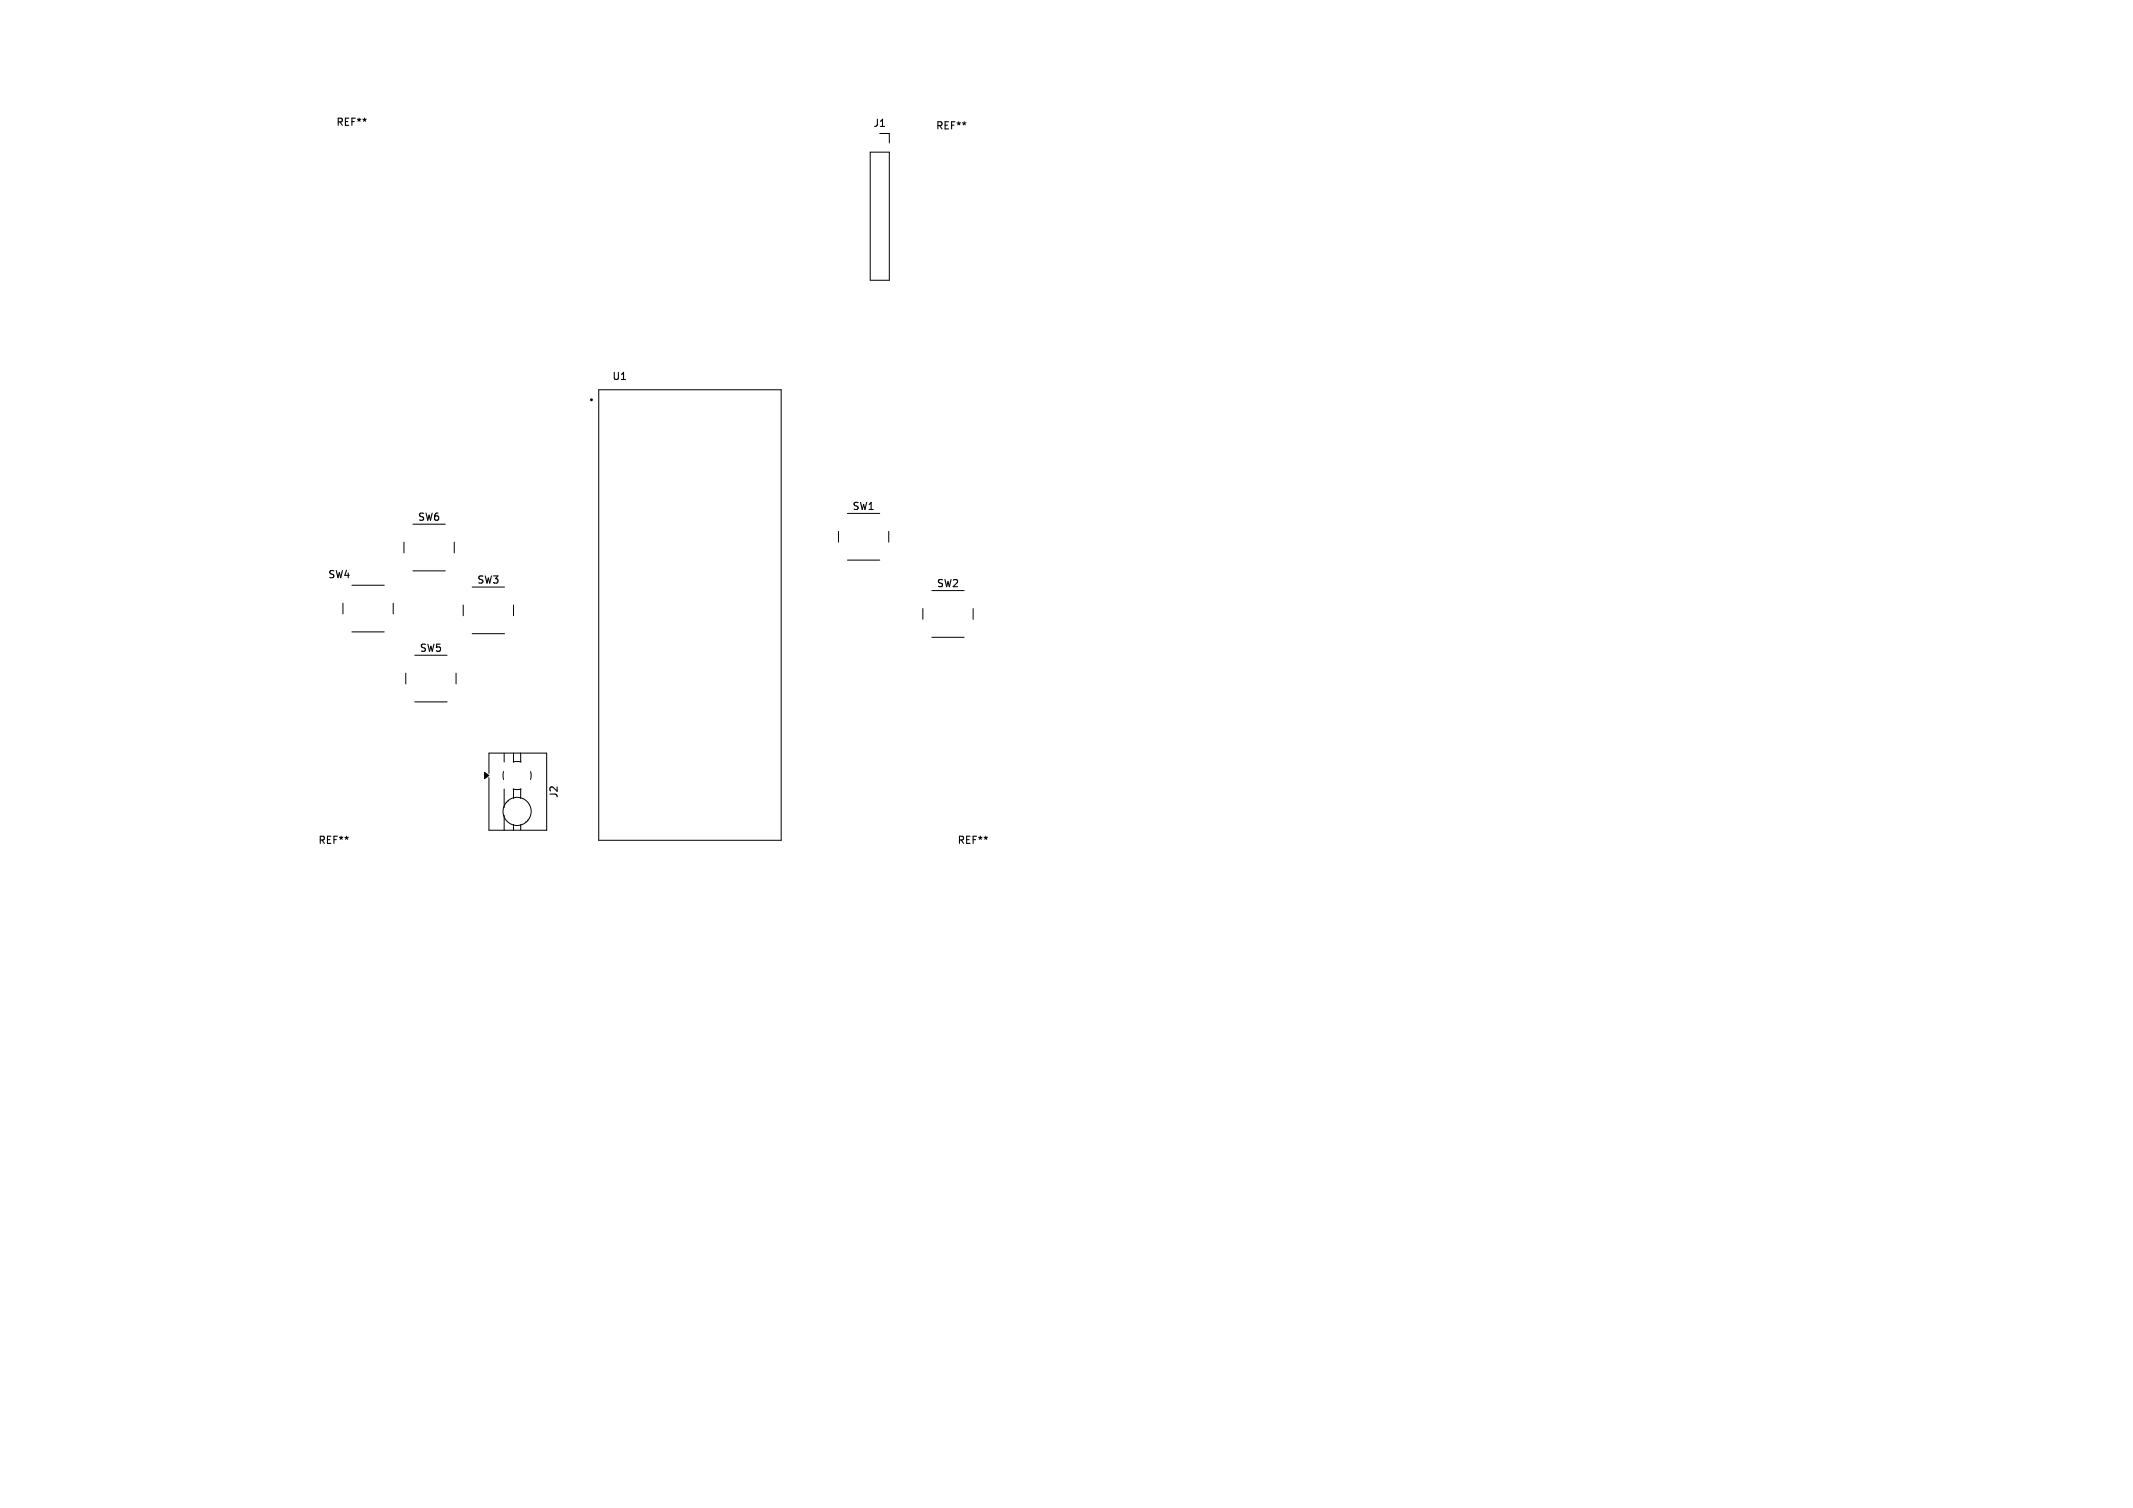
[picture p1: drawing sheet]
<svg xmlns="http://www.w3.org/2000/svg" width="297mm" height="210mm" viewBox="0 0 297 210" stroke-linecap="round" stroke-linejoin="round" font-family="sans-serif">
<defs><g id="words">
<g font-size="1.4">
<text x="46.7" y="17.7">REF**</text>
<text x="121.5" y="17.9">J1</text>
<text x="130.2" y="18.2">REF**</text>
<text x="85.2" y="53.1">U1</text>
<text x="118.6" y="71.2">SW1</text>
<text x="58.1" y="72.7">SW6</text>
<text x="45.6" y="80.7">SW4</text>
<text x="66.4" y="81.5">SW3</text>
<text x="130.4" y="82">SW2</text>
<text x="58.4" y="91">SW5</text>
<text x="77.8" y="111.2" transform="rotate(-90 77.8 111.2)">J2</text>
<text x="44.2" y="117.7">REF**</text>
<text x="133.2" y="117.7">REF**</text>
</g>
</g></defs>
<g fill="none" stroke="#000" stroke-width=".14">
<path d="M122.5 18.6h1.3v1.3M121.2 21.2h2.6v17.8h-2.6zM83.4 54.3h25.4v62.7h-25.4zM56.3 75.5v1.5M57.5 79.5h4.5M57.5 73h4.5M63.2 75.5v1.5M116.7 74v1.5M118 78h4.5M118 71.5h4.5M123.7 74v1.5M47.7 84v1.5"/>
<path d="M49 88h4.5M49 81.5h4.5M54.7 84v1.5M56.5 93.8v1.5M57.7 97.8h4.5M57.7 91.3h4.5M63.5 93.8v1.5M64.5 84.3v1.5M65.7 88.3h4.5M65.7 81.8h4.5M71.5 84.3v1.5M128.5 84.8v1.5"/>
<path d="M129.7 88.8h4.6M129.7 82.3h4.6M135.5 84.8v1.5M68.1 107.7v-2.8h8v10.7h-8v-7.3M70.1 107.4l-.1 .6 .1 .6M70.2 104.9v1.2M70.2 109.9v2.6M70.2 113.5v2.1M70.5 111.8h.1M70.8 111.5v.1M71.4 109.9l.6 .1 .6-.1M71.4 106.1l.6-.1 .6 .1"/>
<path d="M71.5 104.9v1.2M71.5 109.9v1.3M71.5 114.8v.8M72.5 104.9v1.2M72.5 109.9v1.3M72.5 114.8v.8M73.2 114.4v.1M73.4 114.2h.1M73.9 107.4l.1 .6-.1 .6"/>
<circle cx="72" cy="113" r="1.96"/>
</g>
<path d="M67.5 107.6l.6 .4-.6 .4z" fill="#000" stroke="#000" stroke-width=".14"/>
<circle cx="82.4" cy="55.7" r=".1" fill="none" stroke="#000" stroke-width=".2"/>
<use href="#words"/>
</svg>
